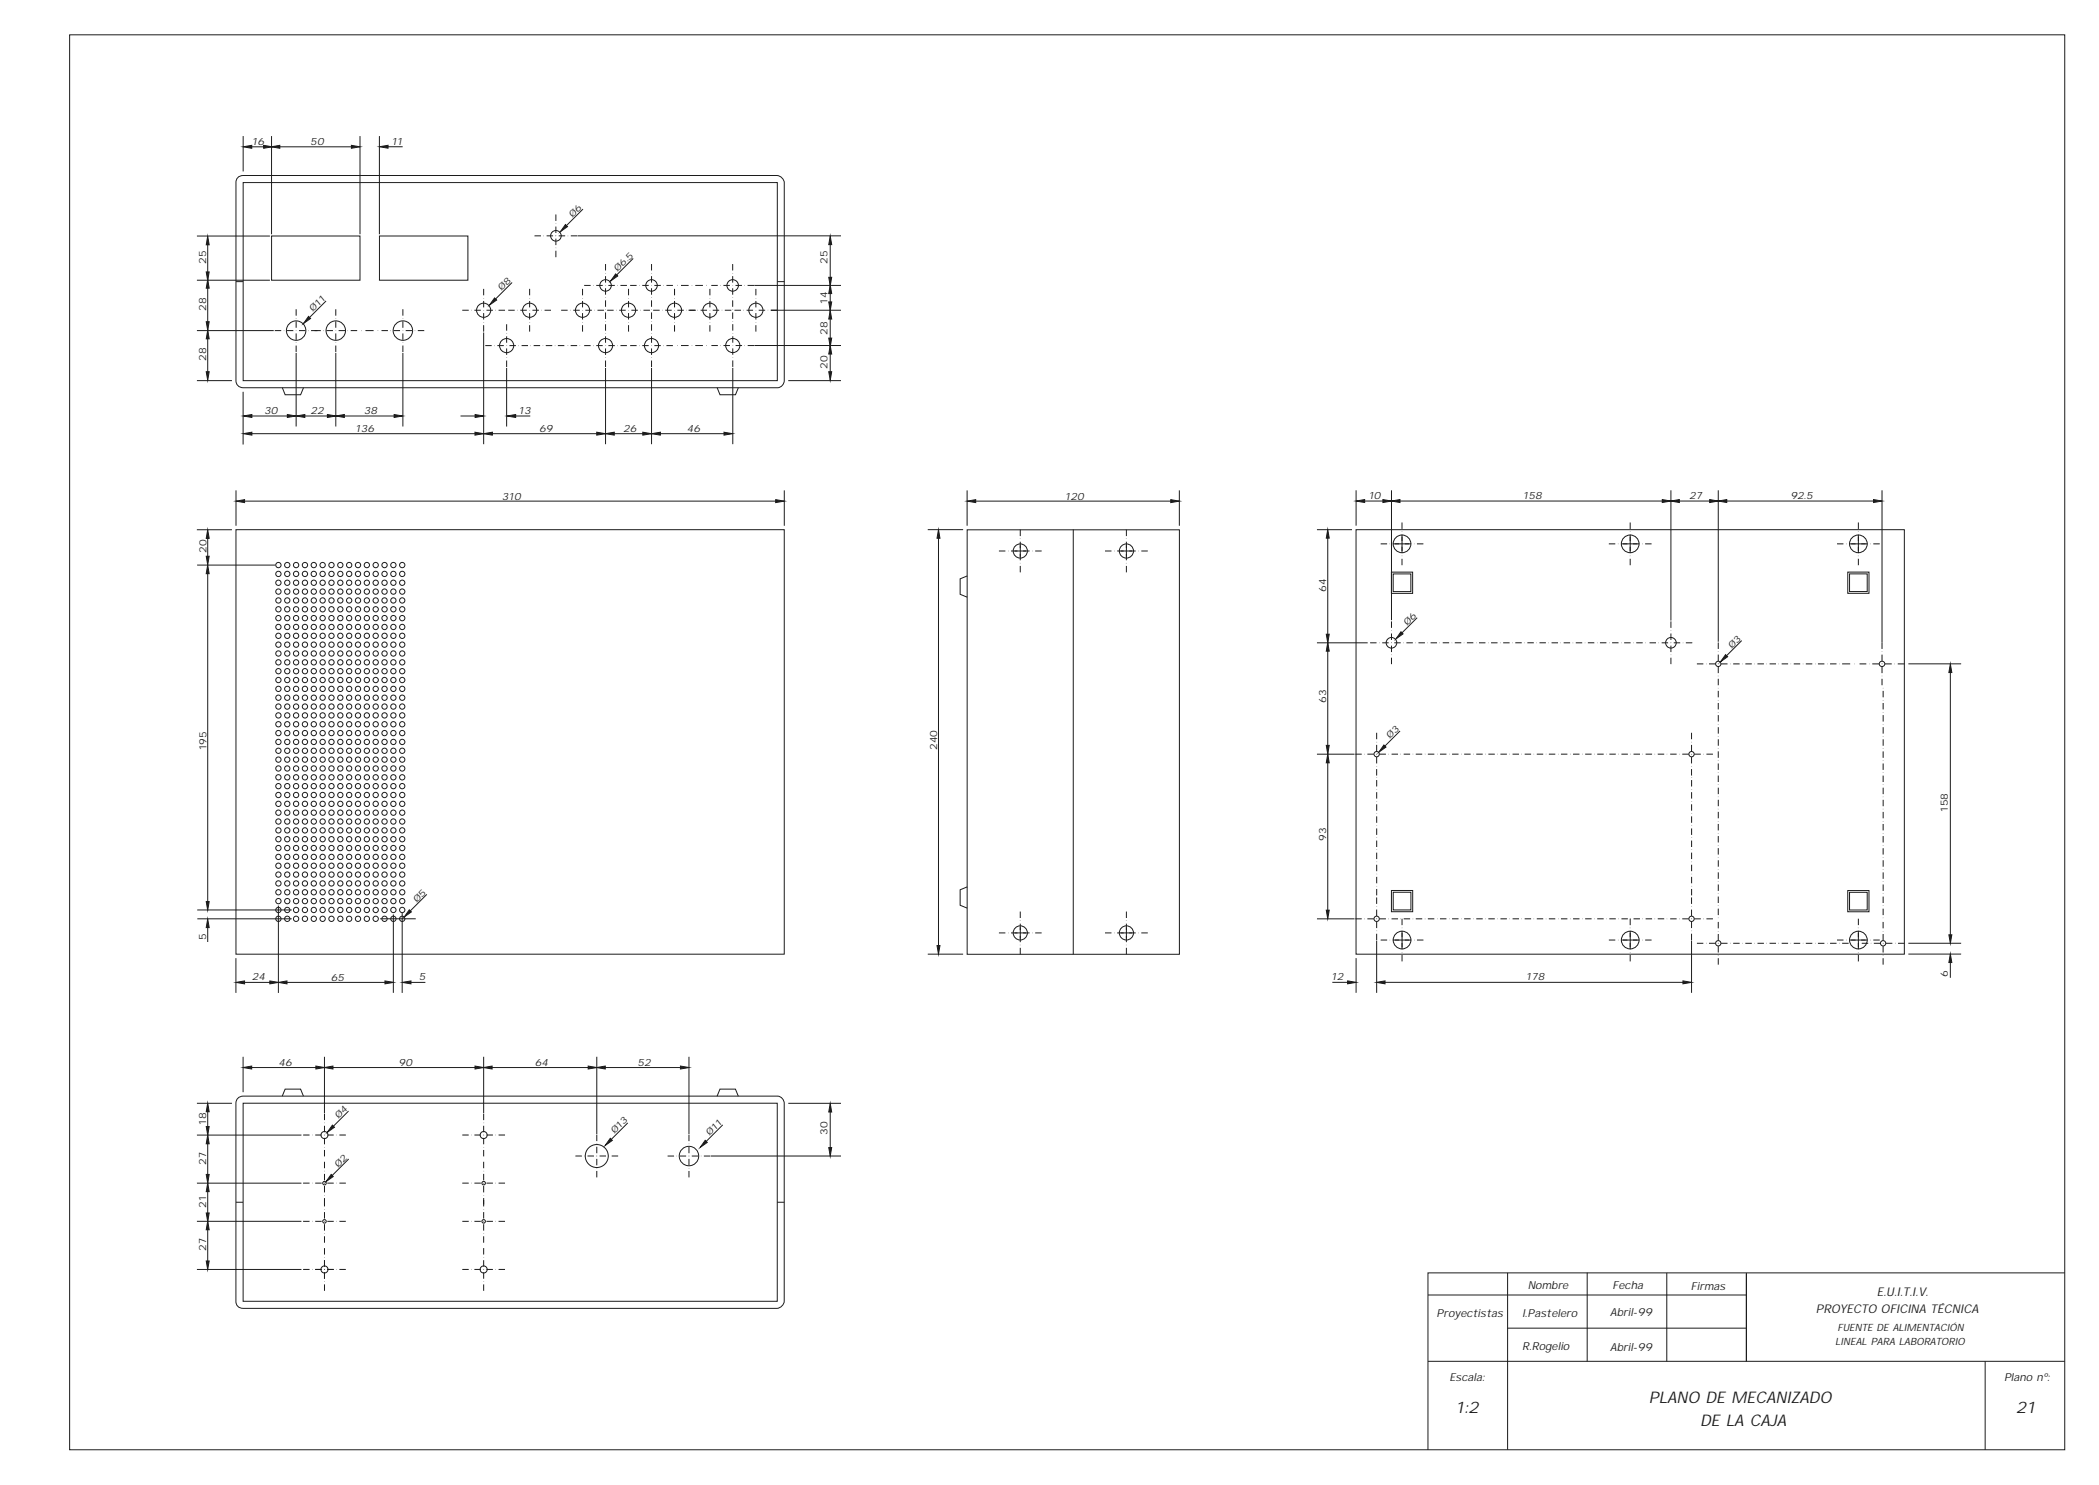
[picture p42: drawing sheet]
<svg xmlns="http://www.w3.org/2000/svg" width="593mm" height="420mm" viewBox="0 0 593 420" stroke-linecap="round" stroke-linejoin="round" font-family="sans-serif">
<defs><g id="words">
<g font-size="4.5" fill="#1f1a17">
<text x="411.4" y="399.5">1:2</text>
<text x="466.1" y="396.7">PLANO DE MECANIZADO</text>
<text x="569.9" y="399.6">21</text>
<text x="480.6" y="403.1">DE LA CAJA</text>
</g>
<g font-size="3.4" fill="#1f1a17">
<text x="513.4" y="371.3">PROYECTO OFICINA TÉCNICA</text>
<text x="530.6" y="366.5">E.U.I.T.I.V.</text>
</g>
<g font-size="3.1" fill="#1f1a17">
<text x="431.9" y="364.4">Nombre</text>
<text x="455.9" y="364.5">Fecha</text>
<text x="478" y="364.6">Firmas</text>
<text x="406.1" y="372.2">Proyectistas</text>
<text x="430.3" y="372.2">I.Pastelero</text>
<text x="455.2" y="372.1">Abril-99</text>
<text x="430.3" y="381.7">R.Rogelio</text>
<text x="455.2" y="381.9">Abril-99</text>
<text x="409.8" y="390.4">Escala:</text>
<text x="566.5" y="390.4">Plano nº:</text>
</g>
<g font-size="2.8" fill="#1f1a17">
<text x="71.2" y="40.9">16</text>
<text x="87.7" y="40.9">50</text>
<text x="110.6" y="40.9">11</text>
<text x="161.8" y="61.6" transform="rotate(-45 161.8 61.6)">Ø6</text>
<text x="58.3" y="74.5" transform="rotate(-90 58.3 74.5)">25</text>
<text x="174.6" y="76.9" transform="rotate(-45 174.6 76.9)">Ø6.5</text>
<text x="234" y="74.5" transform="rotate(-90 234 74.5)">25</text>
<text x="141.8" y="82.3" transform="rotate(-45 141.8 82.3)">Ø8</text>
<text x="58.3" y="87.9" transform="rotate(-90 58.3 87.9)">28</text>
<text x="88.5" y="88.3" transform="rotate(-45 88.5 88.3)">Ø11</text>
<text x="234" y="86" transform="rotate(-90 234 86)">14</text>
<text x="234" y="94.6" transform="rotate(-90 234 94.6)">28</text>
<text x="58.3" y="102.1" transform="rotate(-90 58.3 102.1)">28</text>
<text x="234" y="104.2" transform="rotate(-90 234 104.2)">20</text>
<text x="74.7" y="116.9">30</text>
<text x="87.8" y="117.1">22</text>
<text x="102.9" y="117.1">38</text>
<text x="146.6" y="117">13</text>
<text x="100.4" y="122.1">136</text>
<text x="152.4" y="122.1">69</text>
<text x="176.1" y="122.1">26</text>
<text x="194.1" y="122.1">46</text>
<text x="141.9" y="141.2">310</text>
<text x="301.1" y="141.2">120</text>
<text x="386.8" y="141.2">10</text>
<text x="430.5" y="141.2">158</text>
<text x="477.5" y="141.2">27</text>
<text x="506.1" y="141.2">92.5</text>
<text x="58.4" y="156.3" transform="rotate(-90 58.4 156.3)">20</text>
<text x="374.9" y="167.3" transform="rotate(-90 374.9 167.3)">64</text>
<text x="397.8" y="176.9" transform="rotate(-45 397.8 176.9)">Ø6</text>
<text x="489.5" y="183.4" transform="rotate(-45 489.5 183.4)">Ø3</text>
<text x="374.9" y="198.7" transform="rotate(-90 374.9 198.7)">63</text>
<text x="392.9" y="208.9" transform="rotate(-45 392.9 208.9)">Ø3</text>
<text x="58.3" y="212.1" transform="rotate(-90 58.3 212.1)">195</text>
<text x="265" y="212.1" transform="rotate(-90 265 212.1)">240</text>
<text x="550.6" y="229.5" transform="rotate(-90 550.6 229.5)">158</text>
<text x="374.9" y="237.7" transform="rotate(-90 374.9 237.7)">93</text>
<text x="117.8" y="255.2" transform="rotate(-45 117.8 255.2)">Ø5</text>
<text x="58.3" y="265.7" transform="rotate(-90 58.3 265.7)">5</text>
<text x="71.2" y="277.1">24</text>
<text x="93.5" y="277.2">65</text>
<text x="118.4" y="277.1">5</text>
<text x="376.3" y="277.1">12</text>
<text x="431.3" y="277.2">178</text>
<text x="550.6" y="276.2" transform="rotate(-90 550.6 276.2)">6</text>
<text x="78.7" y="301.3">46</text>
<text x="112.7" y="301.3">90</text>
<text x="151.2" y="301.3">64</text>
<text x="180.2" y="301.3">52</text>
<text x="58.3" y="317.9" transform="rotate(-90 58.3 317.9)">18</text>
<text x="95.7" y="316.4" transform="rotate(-45 95.7 316.4)">Ø4</text>
<text x="173.7" y="320.7" transform="rotate(-45 173.7 320.7)">Ø13</text>
<text x="200.6" y="321.2" transform="rotate(-45 200.6 321.2)">Ø11</text>
<text x="234" y="320.9" transform="rotate(-90 234 320.9)">30</text>
<text x="58.3" y="329.2" transform="rotate(-90 58.3 329.2)">27</text>
<text x="95.6" y="330.1" transform="rotate(-45 95.6 330.1)">Ø2</text>
<text x="58.3" y="341.4" transform="rotate(-90 58.3 341.4)">21</text>
<text x="58.3" y="353.6" transform="rotate(-90 58.3 353.6)">27</text>
<text x="519.4" y="376.2">FUENTE DE ALIMENTACIÓN</text>
<text x="518.8" y="380.2">LINEAL PARA LABORATORIO</text>
</g>
</g></defs>
<g fill="none" stroke="#1f1a17" stroke-width=".28">
<path d="M19.7 9.8h564v400h-564zM68.7 38.5v10M76.8 38.5v27.7M101.8 38.5v27.7M107.3 38.5v27.7M67.2 50.2l.9-.5 .7-.1h150.8a2.3 2.3 0 0 1 2.1 2v56a2.07 2.07 0 0 1-1.9 2h-151a1.95 1.95 0 0 1-2.1-1.9v-56.2zM68.7 51.6h151v56h-151zM70.4 41.5h29.4M108.3 41.5h5.5M164.8 59.1l-5.3 5.3M55.7 66.7h20.6M55.7 79.2h20.6"/>
<path d="M58.7 67.8v38.7M66.7 79.6h2M76.8 66.7h25v12.5h-25zM107.3 66.7h25v12.5h-25zM144.8 79.9l-5.3 5.2M151.1 66.7h1.8M153.7 66.7h.1M154.5 66.7h1.8M157.1 60.6v1.9M157.1 63.2v.1M157.1 64v1.9M157.1 67.5v1.8"/>
<path d="M157.1 70.1h.1M157.1 70.9v1.8M157.2 66.7h-.1M157.9 66.7h1.9M160.5 66.7h.1M161.4 66.7h1.8M163.3 66.7h74.4M171.2 74.6v1.9M171.2 77.2v.1M171.2 78.1v1.8M179 73.1l-5.3 5.2M184.2 74.6v1.9"/>
<path d="M184.2 77.2v.1M184.2 78.1v1.8M207.1 74.6v1.9M207.1 77.2v.1M207.1 78.1v1.8M219.7 79.6h2M234.7 67.8v38.7M55.7 93.5h21.7M77.7 93.5h1.8M80.3 93.5h.1M81.1 93.5h1.8M83.7 99.8v20.8"/>
<path d="M83.7 87.4v1.8M83.7 90v.1M83.7 90.8v1.9M83.7 93.4v.1M83.7 94.3v1.8M83.7 96.8v.1M83.7 97.7v1.8M84.5 93.5h1.8M87.1 93.5h.1M87.9 93.5h2.8M91.5 93.5h.1M92.2 85.1l-5.3 5.2"/>
<path d="M92.3 93.5h1.8M94.9 87.4v1.8M94.9 90v.1M94.9 90.8v1.9M94.9 93.4v.1M94.9 94.3v1.8M94.9 96.8v.1M94.9 97.7v1.8M94.9 99.8v20.8M95.7 93.5h1.9M98.3 93.5h.1M99.1 93.5h1.9"/>
<path d="M102.1 93.5h.1M103.3 93.5h2.3M106.8 93.4v.1M107.8 93.5h1.9M110.4 93.5h.1M111.3 93.5h1.8M113.9 87.4v1.8M113.9 90v.1M113.9 90.8v1.9M113.9 93.4v.1M113.9 94.3v1.8M113.9 96.8v.1"/>
<path d="M113.9 97.7v1.8M113.9 99.8v20.8M114.7 93.5h1.8M117.3 93.5h.1M118.1 93.5h1.8M130.7 87.7h1.8M133.3 87.7h.1M134.1 87.7h1.8M136.7 81.7v1.8M136.7 84.2v.1M136.7 85.1v1.8M136.7 87.7h.1"/>
<path d="M136.7 88.5v1.8M136.7 91.1v.1M136.7 91.9v1.8M136.7 94v31.6M137.2 97.7h1.8M137.5 87.7h1.8M139.8 97.7h.1M140.1 87.7h.1M140.6 97.7h1.8M140.9 87.7h1.9M143.2 91.7v1.8M143.2 94.2v.1"/>
<path d="M143.2 95.1v1.8M143.2 97.7h.1M143.2 98.5v1.8M143.7 87.7h1.8M144 97.7h1.8M146.3 87.7h.1M146.6 97.7h.1M147.1 87.7h1.8M147.4 97.7h1.9M149.7 81.7v1.8M149.7 84.2v.1M149.7 85.1v1.8"/>
<path d="M149.7 87.7h.1M149.7 88.5v1.8M149.7 91.1v.1M149.7 91.9v1.8M150 97.7h.1M150.5 87.7h1.8M150.9 97.7h1.8M153.1 87.7h.1M153.5 97.7h.1M153.9 87.7h1.9M154.3 97.7h1.8M156.9 97.7h.1"/>
<path d="M157.7 97.7h1.8M158.6 87.7h1.9M160.5 97.7h.1M161.2 87.7h.1M161.3 97.7h1.8M162.1 87.7h1.8M163.9 97.7h.1M164.7 81.7v1.8M164.7 84.2v.1M164.7 85.1v1.8M164.7 87.7h.1M164.7 88.5v1.8"/>
<path d="M164.7 91.1v.1M164.7 91.9v1.8M165.1 97.7h1.9M165.1 80.7h1.9M165.5 87.7h1.8M167.7 97.7h.1M167.7 80.7h.1M168.1 87.7h.1M168.6 97.7h1.8M168.6 80.7h1.8M168.9 87.7h1.8M171.2 87.5v.1"/>
<path d="M171.2 88.3v1.9M171.2 90.9h.1M171.2 91.7v1.8M171.2 94.2v.1M171.2 95.1v1.8M171.2 97.7h.1M171.2 98.5v1.8M171.2 80.7h.1M171.2 81.5v1.8M171.2 84.1v.1M171.2 84.9v1.8M171.6 87.7h1.9"/>
<path d="M172 97.7h1.8M172 80.7h1.8M174.2 87.7h.1M174.6 97.7h.1M174.6 80.7h.1M175.1 87.7h1.8M175.4 97.7h1.8M175.4 80.7h1.8M177.7 81.7v1.8M177.7 84.2v.1M177.7 85.1v1.8M177.7 87.7h.1"/>
<path d="M177.7 88.5v1.8M177.7 91.1v.1M177.7 91.9v1.8M178.1 97.7h1.9M178.1 80.7h1.9M178.5 87.7h1.8M180.7 97.7h.1M180.7 80.7h.1M181.1 87.7h.1M181.6 97.7h1.8M181.6 80.7h1.8M181.9 87.7h1.8"/>
<path d="M184.2 91.7v1.8M184.2 94.2v.1M184.2 95.1v1.8M184.2 97.7h.1M184.2 98.5v1.8M184.2 80.7h.1M184.2 81.5v1.8M184.2 84.1v.1M184.2 84.9v1.8M184.2 87.5v.1M184.2 88.3v1.9M184.2 90.9h.1"/>
<path d="M184.6 87.7h1.9M185 97.7h1.8M185 80.7h1.8M187.2 87.7h.1M187.6 97.7h.1M187.6 80.7h.1M188.1 87.7h1.8M188.4 97.7h1.8M188.4 80.7h1.8M190.7 81.7v1.8M190.7 84.2v.1M190.7 85.1v1.8"/>
<path d="M190.7 87.7h.1M190.7 88.5v1.8M190.7 91.1v.1M190.7 91.9v1.8M191.5 87.7h1.8M191.5 97.7h.1M191.5 80.7h.1M192.5 97.7h2.2M192.5 80.7h2.2M194.1 87.7h.1M194.6 87.7h2.1M195.6 80.7h.1"/>
<path d="M195.6 97.6v.1M196.6 97.7h2.1M196.6 80.7h2.1M197.2 87.7h.1M198.1 87.7h1.8M199.6 97.7h.1M199.6 80.7h.1M200.7 81.7v1.8M200.7 84.2v.1M200.7 85.1v1.8M200.7 87.7h.1M200.7 88.5v1.8"/>
<path d="M200.7 91.1v.1M200.7 91.9v1.8M201.1 80.7h1.8M201.1 97.7h1.8M201.5 87.7h1.8M203.7 80.7h.1M203.7 97.7h.1M204.1 87.7h.1M204.5 80.7h1.8M204.5 97.7h1.8M204.9 87.7h1.8M207.1 80.7h.1"/>
<path d="M207.1 81.5v1.8M207.1 84.1v.1M207.1 84.9v1.8M207.1 87.5v.1M207.1 88.3v1.9M207.1 90.9h.1M207.1 91.6v1.9M207.1 94.2v.1M207.1 95.1v1.8M207.1 97.6v.1M207.1 98.5v1.8M207.6 87.7h1.9"/>
<path d="M207.9 80.7h1.8M208 97.7h1.8M210.2 87.7h.1M210.5 80.7h.1M210.5 97.7h.1M211.1 87.7h1.8M211.3 80.7h26.4M213.7 81.7v1.8M213.7 84.2v.1M213.7 85.1v1.8M213.7 87.7h.1M213.7 88.5v1.8"/>
<path d="M213.7 91.1v.1M213.7 91.9v1.8M214.5 87.7h1.8M217.1 87.7h.1M217.9 87.7h19.8M237.7 97.7h-26.3M55.7 107.6h9.9M68.7 110.8v14.9M70.1 117.6h11.9M79.8 109.6l.8 2h4.4l.8-2M85.3 117.6h28.1M130.2 117.6h5.5"/>
<path d="M143.2 104v16.6M143.2 101.1v.1M143.2 101.9v1.8M144.4 117.6h5.5M171.2 101.1v.1M171.2 101.9v1.8M171.2 104v21.6M184.2 101.1v.1M184.2 101.9v1.8M184.2 104v21.6M202.7 109.6l.8 2h4.4l.8-2M207.1 101.1h.1"/>
<path d="M207.1 101.9v1.8M207.2 104v21.6M222.8 107.6h14.9M66.7 138.6v10M70.1 122.6h136.4M221.7 138.6v10M273.4 138.6v10M333.4 138.6v10M383.4 138.6v10M393.4 138.6v36.7M472.4 138.6v36.8M485.7 138.6v42.8"/>
<path d="M532 138.6v44.9M55.7 149.8h9.9M55.7 159.7h22.1M58.7 151.3v7M66.7 149.7h155v120h-155zM68.5 141.7h151.3M262.3 149.7h10M265.3 151.2v117.1M273.4 149.8h60v120h-60zM275.1 141.7h56.6M282.4 155.8h1.8M285 155.8h.1"/>
<path d="M285.8 155.8h5.2M288.4 149.7v1.8M288.4 152.3v.1M288.4 153.1v5.3M288.4 159.1v.1M288.4 160v1.8M291.8 155.8h.1M292.6 155.8h1.9M303.4 149.7v120.1M312.4 155.8h1.8M315 155.8h.1M315.8 155.8h5.2"/>
<path d="M318.4 149.7v1.8M318.4 152.3v.1M318.4 153.1v5.3M318.4 159.1v.1M318.4 160v1.8M321.8 155.8h.1M322.6 155.8h1.9M372.3 149.7h9.9M375.3 150.5v107.2M383.3 149.7h155v120h-155zM385 141.6h144.9M390.3 153.7h1.8"/>
<path d="M392.9 153.7h.1M393.7 153.7h5.3M396.3 147.7v1.8M396.3 150.3v.1M396.3 151.1v5.3M396.3 157.1v.1M396.3 158v1.8M399.7 153.7h.1M400.6 153.7h1.8M454.8 153.7h1.8M457.4 153.7h.1M458.2 153.7h5.3"/>
<path d="M460.8 147.7v1.8M460.8 150.3v.1M460.8 151.1v5.3M460.8 157.1v.1M460.8 158v1.8M464.2 153.7h.1M465.1 153.7h1.8M519.3 153.7h1.8M521.9 153.7h.1M522.7 153.7h5.3M525.3 147.7v1.8M525.3 150.3v.1"/>
<path d="M525.3 151.1v1.9M525.3 153.7v.1M525.3 154.5v1.9M525.3 157.1v.1M525.3 158v1.8M525.4 151.7v4.1M528.7 153.7h.1M529.6 153.7h1.8M58.7 161v95.1M273.4 162.8l-2 .8v4.4l2 .8M393.3 161.7h6v6h-6zM393.4 175.7v1.8"/>
<path d="M393.4 178.3h.1M393.4 179.1v1.8M393.8 162.2h5v5h-5zM400.6 174.6l-4.8 4.9M472.4 175.7v1.8M472.4 178.3h.1M472.4 179.1v1.8M522.4 161.7h6v6h-6zM522.9 162.2h5v5h-5zM372.3 181.7h14.3M387.3 181.7h1.8M389.9 181.7h.1"/>
<path d="M390.7 181.7h1.9M393.3 181.7h.1M393.4 181.7v.1M393.4 182.5v1.8M393.4 185.1v.1M393.4 185.9v1.9M394.2 181.7h1.8M396.7 181.7h.1M397.6 181.7h1.8M400.2 181.7h.1M401 181.7h1.8M403.6 181.7h.1"/>
<path d="M404.4 181.7h1.8M407 181.7h.1M407.8 181.7h1.9M410.4 181.7h.1M411.3 181.7h1.8M413.8 181.7h.1M414.7 181.7h1.8M417.3 181.7h.1M418.1 181.7h1.8M420.7 181.7h.1M421.5 181.7h1.8M424.1 181.7h.1"/>
<path d="M424.9 181.7h1.9M427.5 181.7h.1M428.4 181.7h1.8M430.9 181.7h.1M431.8 181.7h1.8M434.4 181.7h.1M435.2 181.7h1.8M437.8 181.7h.1M438.6 181.7h1.8M441.2 181.7h.1M442 181.7h1.9M444.6 181.7h.1"/>
<path d="M445.5 181.7h1.8M448 181.7h.1M448.9 181.7h1.8M451.5 181.7h.1M452.3 181.7h1.8M454.9 181.7h.1M455.7 181.7h1.8M458.3 181.7h.1M459.1 181.7h1.9M461.7 181.7h.1M462.6 181.7h1.8M465.1 181.7h.1"/>
<path d="M466.3 181.7h1.8M468.9 181.7h.1M469.7 181.7h1.9M472.3 181.7l.1 .1M472.4 182.5v1.8M472.4 185.1v.1M472.4 185.9v1.9M473.2 181.7h1.8M475.7 181.7h.1M476.6 181.7h1.8M479.7 187.7h1.8M482.3 187.7h.1"/>
<path d="M483.1 187.7h1.8M485.7 194.5v.1M485.7 195.3v1.8M485.7 197.9v.1M485.7 198.7v1.9M485.7 187.6l.1 .1M485.7 181.6v1.9M485.7 184.2v.1M485.7 185.1v1.8M485.7 188.5v1.8M485.7 191.1h.1M485.7 191.9v1.8"/>
<path d="M486.5 187.7h1.9M489.1 187.7h.1M490 187.7h1.8M492.4 181.1l-4.9 4.8M492.6 187.7h.1M493.4 187.7h1.8M496 187.7h.1M496.8 187.7h1.8M499.4 187.7h.1M500.2 187.7h1.9M502.8 187.7h.1M503.7 187.7h1.8"/>
<path d="M506.2 187.7h.1M507.1 187.7h1.8M509.7 187.7h.1M510.5 187.7h1.8M513.1 187.7h.1M513.9 187.7h1.8M516.5 187.7h.1M517.3 187.7h1.9M519.9 187.7h.1M520.8 187.7h2.2M524.3 187.7h.1M525.7 187.7h1.9"/>
<path d="M528.4 187.7h.1M529.3 187.7h1.9M532 187.6l.1 .1M532 184.2v.1M532 185.1v1.8M532 188.5v1.8M532 191.1h.1M532 191.9v1.8M532.4 194.5v.1M532.4 195.3v1.8M532.4 197.9v.1M532.4 198.7v1.9"/>
<path d="M532.9 187.7h1.9M535.6 187.7h.1M536.5 187.7h1.9M539.5 187.7h14.9M551.4 188.6v76.2M372.3 213.2h10.6M383.1 213.2h1.9M385.7 213.2h.1M386.5 213.2h1.9M389.2 213.2h-.1M389.2 207.2v1.8M389.2 209.7v.1"/>
<path d="M389.2 210.6v1.8M389.2 214v1.8M389.2 216.6v.1M389.2 217.4v1.8M389.2 219.7v.1M390 213.2h1.8M392.6 213.2h.1M393.4 213.2h1.8M395.8 206.6l-4.9 4.9M396 213.2h.1M396.8 213.2h1.8M399.4 213.2h.1"/>
<path d="M400.2 213.2h1.9M402.8 213.2h.1M403.6 213.2h1.9M406.2 213.2h.1M407.1 213.2h1.8M409.7 213.2h.1M410.5 213.2h1.8M413.1 213.2h.1M413.9 213.2h1.8M416.5 213.2h.1M417.3 213.2h1.9M419.9 213.2h.1"/>
<path d="M420.7 213.2h1.9M423.3 213.2h.1M424.2 213.2h1.8M426.8 213.2h.1M427.6 213.2h1.8M430.2 213.2h.1M431 213.2h1.8M433.6 213.2h.1M434.4 213.2h1.9M437 213.2h.1M437.8 213.2h1.9M440.4 213.2h.1"/>
<path d="M441.3 213.2h1.8M443.9 213.2h.1M444.7 213.2h1.8M447.3 213.2h.1M448.1 213.2h1.8M450.7 213.2h.1M451.5 213.2h1.9M454.1 213.2h.1M454.9 213.2h1.9M457.5 213.2h.1M458.4 213.2h1.8M461 213.2h.1"/>
<path d="M461.8 213.2h1.8M464.4 213.2h.1M465.2 213.2h1.8M467.8 213.2h.1M468.6 213.2h1.9M471.2 213.2h.1M472.1 213.2h1.9M474.7 213.2h.1M475.6 213.2h1.8M478.2 213.2h.1M478.2 207.2v1.8M478.2 209.7v.1"/>
<path d="M478.2 210.6v1.8M478.2 214v1.8M478.2 216.6v.1M478.2 217.4v1.8M478.2 219.7v.1M479 213.2h1.8M481.6 213.2h.1M482.4 213.2h1.8M485.7 211.6v.1M485.7 212.4v1.8M485.7 215v.1M485.7 215.8v1.9"/>
<path d="M485.7 218.4v.1M485.7 219.2v1.9M485.7 201.3v.1M485.7 202.2v1.8M485.7 204.7v.1M485.7 205.6v1.8M485.7 208.2h.1M485.7 209v1.8M532.4 211.6v.1M532.4 212.4v1.8M532.4 215v.1M532.4 215.8v1.9"/>
<path d="M532.4 218.4v.1M532.4 219.3v1.8M532.4 201.3v.1M532.4 202.2v1.8M532.4 204.7v.1M532.4 205.6v1.8M532.4 208.2h.1M532.4 209v1.8M389.2 220.5v1.8M389.2 223.1v.1M389.2 223.9v1.9M389.2 236.8v.1"/>
<path d="M389.2 237.6v1.8M389.2 226.5v.1M389.2 227.4v1.8M389.2 229.9v.1M389.2 230.8v1.8M389.2 233.4h.1M389.2 234.2v1.8M478.2 220.5v1.8M478.2 223.1v.1M478.2 223.9v1.9M478.2 236.8v.1M478.2 237.6v1.8"/>
<path d="M478.2 226.5v.1M478.2 227.4v1.8M478.2 229.9v.1M478.2 230.8v1.8M478.2 233.4h.1M478.2 234.2v1.8M485.7 232.1v.1M485.7 232.9v1.9M485.7 235.5v.1M485.7 236.3v1.9M485.7 238.9v.1M485.7 239.8v1.8"/>
<path d="M485.7 221.8v.1M485.7 222.7v1.8M485.7 225.3h.1M485.7 226.1v1.8M485.7 228.7h.1M485.7 229.5v1.8M532.4 232.1v.1M532.4 232.9v1.9M532.4 235.5v.1M532.4 236.4v1.8M532.4 238.9v.1M532.4 239.8v1.8"/>
<path d="M532.4 221.8v.1M532.4 222.7v1.8M532.4 225.3h.1M532.4 226.1v1.8M532.4 228.7v.1M532.4 229.5v1.8M55.8 257.2h26.7M55.8 259.7h26.7M78.7 256v24.7M107.5 259.7h10M111.2 258.5v22.2M113.7 258.1v22.6"/>
<path d="M120.7 252.8l-5.3 5.3M273.4 250.7l-2 .8v4.4l2 .8M288.4 257.7v1.8M318.4 257.7v1.8M372.3 259.8h10.6M383.1 259.8h1.9M385.7 259.8h.1M386.5 259.8h1.9M389.1 259.8h.1M389.2 253.7v1.8M389.2 256.3v.1M389.2 257.1v1.9"/>
<path d="M389.2 240.2v.1M389.2 241v1.9M389.2 243.6v.1M389.2 244.5v1.8M389.2 247v.1M389.2 247.9v1.8M389.2 250.5h.1M389.2 251.3v1.8M390 259.8h1.8M392.6 259.8h.1M393.4 251.7h6v6h-6zM393.4 259.8h1.8"/>
<path d="M393.9 252.2h5v5h-5zM396 259.7h.1M396.3 259.7v1.8M396.8 259.7h1.8M399.4 259.7h.1M400.2 259.7h1.9M402.8 259.7h.1M403.6 259.7h1.9M406.2 259.7h.1M407.1 259.7h1.8M409.7 259.7h.1M410.5 259.7h1.8"/>
<path d="M413.1 259.7h.1M413.9 259.7h1.8M416.5 259.7h.1M417.3 259.7h1.9M419.9 259.7h.1M420.7 259.7h1.9M423.3 259.7h.1M424.2 259.7h1.8M426.8 259.7h.1M427.6 259.7h1.8M430.2 259.7h.1M431 259.7h1.8"/>
<path d="M433.6 259.7h.1M434.4 259.7h1.9M437 259.7h.1M437.8 259.7h1.9M440.4 259.7h.1M441.3 259.7h1.8M443.9 259.7h.1M444.7 259.7h1.8M447.3 259.7h.1M448.1 259.7h1.8M450.7 259.7h.1M451.5 259.7h1.9"/>
<path d="M454.1 259.7h.1M454.9 259.7h1.9M457.5 259.7h.1M458.4 259.7h1.8M460.8 259.7v1.8M461 259.7h.1M461.8 259.7h1.8M464.4 259.7h.1M465.2 259.7h1.8M467.8 259.7h.1M468.6 259.7h1.9M471.2 259.7h.1"/>
<path d="M472.1 259.8h1.9M474.7 259.8h.1M475.6 259.8h1.8M478.2 253.7v1.8M478.2 256.3v.1M478.2 257.1v1.9M478.2 240.2v.1M478.2 241v1.9M478.2 243.6v.1M478.2 244.5v1.8M478.2 247v.1M478.2 247.9v1.8"/>
<path d="M478.2 250.5h.1M478.2 251.3v1.8M478.2 259.8h.1M479 259.8h1.8M481.6 259.8h.1M482.4 259.8h1.8M485.7 252.6v.1M485.7 253.5v1.8M485.7 256v.1M485.7 256.9v1.8M485.7 259.5h.1M485.7 242.4h.1"/>
<path d="M485.7 243.2v1.8M485.7 245.8h.1M485.7 246.6v1.8M485.7 249.2v.1M485.7 250v1.9M522.3 251.8h6v6h-6zM522.8 252.3h5v5h-5zM525.3 259.7v1.8M532.4 252.6v.1M532.4 253.5v1.8M532.4 256v.1M532.4 256.9v1.8"/>
<path d="M532.4 259.5h.1M532.4 242.4h.1M532.4 243.2v1.8M532.4 245.8v.1M532.4 246.6v1.8M532.4 249.2v.1M532.4 250v1.9M58.7 261.6v4.7M66.7 270.9v9.8M68 277.7h9.2M81.1 277.7h30.2M114.3 277.7h6"/>
<path d="M262.3 269.7h10M282.4 263.7h1.8M285 263.7h.1M285.8 263.7h5.2M288.4 260.3h.1M288.4 261.1v5.3M288.4 267.1v.1M288.4 268v1.8M291.8 263.7h.1M292.6 263.7h1.9M312.4 263.7h1.8M315 263.7h.1"/>
<path d="M315.8 263.7h5.2M318.4 260.3h.1M318.4 261.1v5.3M318.4 267.1v.1M318.4 268v1.8M321.8 263.7h.1M322.6 263.7h1.9M376.6 277.7h4.7M383.4 270.9v9.8M389.2 265.9v14.8M389.2 260.5v1.9M389.2 263.1v.1"/>
<path d="M389.2 264v1.8M390.3 265.7h1.8M391 277.7h84.9M392.9 265.7h.1M393.7 265.7h5.3M396.3 262.3v.1M396.3 263.1v5.3M396.3 269.1v.1M396.3 270v1.8M399.7 265.7h.1M400.6 265.7h1.8M454.8 265.7h1.8"/>
<path d="M457.4 265.7h.1M458.2 265.7h5.3M460.8 262.3v.1M460.8 263.1v5.3M460.8 269.1v.1M460.8 270v1.8M464.2 265.7h.1M465.1 265.7h1.8M478.2 265.9v14.8M478.2 260.5v1.9M478.2 263.1v.1M478.2 264v1.8"/>
<path d="M479.7 266.7h1.8M482.3 266.7h.1M483.1 266.7h1.8M485.7 260.6v1.8M485.7 263.2v.1M485.7 264v1.9M485.7 267.5v1.8M485.7 270v.1M485.7 270.9v1.8M485.8 266.7h-.1M486.5 266.7h1.9M489.1 266.7h.1"/>
<path d="M490 266.7h1.8M492.6 266.7h.1M493.4 266.7h1.8M496 266.7h.1M496.8 266.7h1.8M499.4 266.7h.1M500.2 266.7h1.9M502.8 266.7h.1M503.7 266.7h1.8M506.2 266.7h.1M507.1 266.7h1.8M509.7 266.7h.1"/>
<path d="M510.5 266.7h1.8M513.1 266.7h.1M513.9 266.7h1.8M516.5 266.7h.1M517.3 266.7h1.9M519.3 265.7h1.8M519.9 266.7h.1M520.8 266.7h1.8M521.9 265.7h.1M522.7 265.7h5.3M525.3 262.3v.1M525.3 263.1v1.9"/>
<path d="M525.3 265.7v.1M525.3 266.5v1.9M525.3 269.1v.1M525.3 270v1.8M525.4 263.7v4.1M526.3 266.7h1.8M528.7 265.7h.1M528.9 266.7h.1M529.6 265.7h1.8M529.7 266.7h1.8M532.3 260.6v1.8M532.3 263.2v.1"/>
<path d="M532.3 264v1.9M532.3 267.5v1.8M532.3 270v.1M532.3 270.9v1.8M532.4 266.7h-.1M533.1 266.7h1.9M535.7 266.7h.1M536.6 266.7h1.8M539.5 266.7h14.9M539.5 269.7h14.9M551.3 271.8v4.6M68.7 298.8v10"/>
<path d="M91.7 298.8v15.9M136.7 298.8v15.9M168.7 298.8v21.8M194.8 298.8v21.8M55.7 311.9h9.9M58.7 312.7v45.1M67.2 310.5l1-.6h.6h151a2.07 2.07 0 0 1 1.9 2v56a2.3 2.3 0 0 1-2.1 2h-150.8a1.89 1.89 0 0 1-2.1-2v-56.1zM68.7 311.9h151v56h-151zM70.4 301.8h123.8M79.8 309.9l.8-2h4.4l.8 2M91.7 314.8v1.9M91.7 317.4v.1"/>
<path d="M91.7 318.3v1.8M98.5 314.1l-4.8 4.9M136.7 314.8v1.9M136.7 317.4v.1M136.7 318.3v1.8M177.5 317.4l-5.3 5.3M202.7 309.9l.8-2h4.4l.8 2M204.3 318l-5.2 5.3M222.8 311.9h14.9M234.7 312.8v12.7M55.7 334.5h29.5M55.7 320.9h29.5"/>
<path d="M66.7 339.9h2M85.7 334.5h1.8M85.7 320.9h1.8M88.3 334.5h.1M88.3 320.9h.1M89.1 334.5h1.8M89.1 320.9h1.8M91.7 320.9h.1M91.7 321.7v1.8M91.7 324.3h.1M91.7 325.1v1.8M91.7 328.4v1.9"/>
<path d="M91.7 331v.1M91.7 331.9v1.8M91.7 334.4v.1M91.7 335.3v1.8M91.7 337.9h.1M91.7 338.7v2.4M92.5 334.5h1.8M92.5 320.9h1.8M95.1 334.5h.1M95.1 320.9h.1M95.9 334.5h1.9M95.9 320.9h1.9"/>
<path d="M98.6 327.6l-5.3 5.3M130.7 334.5h1.8M130.7 320.9h1.8M133.3 334.5h.1M133.3 320.9h.1M134.1 334.5h1.8M134.1 320.9h1.8M136.7 320.9h.1M136.7 321.7v1.8M136.7 324.3h.1M136.7 325.1v1.8M136.7 328.4v1.9"/>
<path d="M136.7 331v.1M136.7 331.9v1.8M136.7 334.4v.1M136.7 335.3v1.8M136.7 337.9h.1M136.7 338.7v2.4M137.5 334.5h1.8M137.5 320.9h1.8M140.1 334.5h.1M140.1 320.9h.1M140.9 334.5h1.9M140.9 320.9h1.9"/>
<path d="M162.7 326.8h1.8M165.2 326.8h.1M166.1 326.8h1.8M168.7 320.8v1.8M168.7 323.3v.1M168.7 324.2v1.8M168.7 327.6v1.8M168.7 330.2v.1M168.7 331v1.8M168.7 326.8h.1M169.5 326.8h1.8M172.1 326.8h.1"/>
<path d="M172.9 326.8h1.8M188.7 326.8h1.8M191.3 326.8h.1M192.1 326.8h1.9M194.7 326.8h.1M194.8 320.8v1.8M194.8 323.4h.1M194.8 324.2v1.8M194.8 327.6v1.8M194.8 330.2v.1M194.8 331v1.9M195.6 326.8h1.8"/>
<path d="M198.2 326.8h.1M199 326.8h1.8M201 326.8h36.7M219.7 339.9h2M55.7 358.9h29.5M55.7 345.3h29.5M85.7 358.9h1.8M85.7 345.3h1.8M88.3 358.9h.1M88.3 345.3h.1M89.1 358.9h1.8M89.1 345.3h1.8"/>
<path d="M91.7 345.3h.1M91.7 358.8v.1M91.7 341.8v.1M91.7 342.7v1.8M91.7 346.1v1.8M91.7 348.7h.1M91.7 349.5v1.8M91.7 352.8v1.9M91.7 355.4v.1M91.7 356.3v1.8M91.7 359.7v1.8M92.5 358.9h1.8"/>
<path d="M92.5 345.3h1.8M95.1 358.9h.1M95.1 345.3h.1M95.9 358.9h1.9M95.9 345.3h1.9M130.7 358.9h1.8M130.7 345.3h1.8M133.3 358.9h.1M133.3 345.3h.1M134.1 358.9h1.8M134.1 345.3h1.8M136.7 345.3h.1"/>
<path d="M136.7 341.8v.1M136.7 342.7v1.8M136.7 346.1v1.8M136.7 348.7h.1M136.7 349.5v1.8M136.7 352.8v1.9M136.7 355.4v.1M136.7 356.3v1.8M136.7 358.8v.1M136.7 359.7v1.8M137.5 358.9h1.8M137.5 345.3h1.8"/>
<path d="M140.1 358.9h.1M140.1 345.3h.1M140.9 358.9h1.9M140.9 345.3h1.9M426.2 359.8v50M448.7 359.8v25M471.2 359.8v25M493.7 359.8v25M583.7 359.8h-180v50.1M91.7 362.3h.1M91.7 363.1v1.8M136.7 362.3h.1"/>
<path d="M136.7 363.1v1.8M403.7 366.1h90zM426.2 375.5h67.5zM403.7 384.8h180zM561.2 384.8v25"/>
<circle cx="157.2" cy="66.7" r="1.5"/>
<circle cx="83.7" cy="93.5" r="2.75"/>
<circle cx="94.9" cy="93.5" r="2.75"/>
<circle cx="113.9" cy="93.5" r="2.75"/>
<circle cx="136.7" cy="87.7" r="2"/>
<circle cx="143.2" cy="97.7" r="2"/>
<circle cx="149.7" cy="87.7" r="2"/>
<circle cx="164.7" cy="87.7" r="2"/>
<circle cx="171.2" cy="97.7" r="2"/>
<circle cx="171.2" cy="80.7" r="1.62"/>
<circle cx="177.7" cy="87.7" r="2"/>
<circle cx="184.2" cy="97.7" r="2"/>
<circle cx="184.2" cy="80.7" r="1.62"/>
<circle cx="190.7" cy="87.7" r="2"/>
<circle cx="200.7" cy="87.7" r="2"/>
<circle cx="207.1" cy="80.7" r="1.62"/>
<circle cx="207.1" cy="97.7" r="2"/>
<circle cx="213.7" cy="87.7" r="2"/>
<circle cx="78.7" cy="159.7" r=".75"/>
<circle cx="81.2" cy="159.7" r=".75"/>
<circle cx="83.7" cy="159.7" r=".75"/>
<circle cx="86.2" cy="159.7" r=".75"/>
<circle cx="88.7" cy="159.7" r=".75"/>
<circle cx="91.2" cy="159.7" r=".75"/>
<circle cx="93.7" cy="159.7" r=".75"/>
<circle cx="96.2" cy="159.7" r=".75"/>
<circle cx="98.7" cy="159.7" r=".75"/>
<circle cx="101.2" cy="159.7" r=".75"/>
<circle cx="103.7" cy="159.7" r=".75"/>
<circle cx="106.2" cy="159.7" r=".75"/>
<circle cx="108.7" cy="159.7" r=".75"/>
<circle cx="111.2" cy="159.7" r=".75"/>
<circle cx="113.7" cy="159.7" r=".75"/>
<circle cx="288.4" cy="155.8" r="2"/>
<circle cx="318.4" cy="155.8" r="2"/>
<circle cx="396.3" cy="153.7" r="2.5"/>
<circle cx="460.8" cy="153.7" r="2.5"/>
<circle cx="525.4" cy="153.7" r="2.5"/>
<circle cx="78.7" cy="167.2" r=".75"/>
<circle cx="78.7" cy="177.2" r=".75"/>
<circle cx="78.7" cy="174.7" r=".75"/>
<circle cx="78.7" cy="169.7" r=".75"/>
<circle cx="78.7" cy="172.2" r=".75"/>
<circle cx="78.7" cy="179.7" r=".75"/>
<circle cx="78.7" cy="162.2" r=".75"/>
<circle cx="78.7" cy="164.7" r=".75"/>
<circle cx="81.2" cy="177.2" r=".75"/>
<circle cx="81.2" cy="167.2" r=".75"/>
<circle cx="81.2" cy="174.7" r=".75"/>
<circle cx="81.2" cy="179.7" r=".75"/>
<circle cx="81.2" cy="169.7" r=".75"/>
<circle cx="81.2" cy="172.2" r=".75"/>
<circle cx="81.2" cy="162.2" r=".75"/>
<circle cx="81.2" cy="164.7" r=".75"/>
<circle cx="83.7" cy="167.2" r=".75"/>
<circle cx="83.7" cy="177.2" r=".75"/>
<circle cx="83.7" cy="174.7" r=".75"/>
<circle cx="83.7" cy="169.7" r=".75"/>
<circle cx="83.7" cy="172.2" r=".75"/>
<circle cx="83.7" cy="179.7" r=".75"/>
<circle cx="83.7" cy="162.2" r=".75"/>
<circle cx="83.7" cy="164.7" r=".75"/>
<circle cx="86.2" cy="177.2" r=".75"/>
<circle cx="86.2" cy="167.2" r=".75"/>
<circle cx="86.2" cy="174.7" r=".75"/>
<circle cx="86.2" cy="179.7" r=".75"/>
<circle cx="86.2" cy="172.2" r=".75"/>
<circle cx="86.2" cy="169.7" r=".75"/>
<circle cx="86.2" cy="162.2" r=".75"/>
<circle cx="86.2" cy="164.7" r=".75"/>
<circle cx="88.7" cy="167.2" r=".75"/>
<circle cx="88.7" cy="177.2" r=".75"/>
<circle cx="88.7" cy="174.7" r=".75"/>
<circle cx="88.7" cy="169.7" r=".75"/>
<circle cx="88.7" cy="172.2" r=".75"/>
<circle cx="88.7" cy="179.7" r=".75"/>
<circle cx="88.7" cy="162.2" r=".75"/>
<circle cx="88.7" cy="164.7" r=".75"/>
<circle cx="91.2" cy="167.2" r=".75"/>
<circle cx="91.2" cy="177.2" r=".75"/>
<circle cx="91.2" cy="174.7" r=".75"/>
<circle cx="91.2" cy="169.7" r=".75"/>
<circle cx="91.2" cy="179.7" r=".75"/>
<circle cx="91.2" cy="172.2" r=".75"/>
<circle cx="91.2" cy="162.2" r=".75"/>
<circle cx="91.2" cy="164.7" r=".75"/>
<circle cx="93.7" cy="177.2" r=".75"/>
<circle cx="93.7" cy="167.2" r=".75"/>
<circle cx="93.7" cy="174.7" r=".75"/>
<circle cx="93.7" cy="172.2" r=".75"/>
<circle cx="93.7" cy="179.7" r=".75"/>
<circle cx="93.7" cy="169.7" r=".75"/>
<circle cx="93.7" cy="162.2" r=".75"/>
<circle cx="93.7" cy="164.7" r=".75"/>
<circle cx="96.2" cy="167.2" r=".75"/>
<circle cx="96.2" cy="177.2" r=".75"/>
<circle cx="96.2" cy="174.7" r=".75"/>
<circle cx="96.2" cy="169.7" r=".75"/>
<circle cx="96.2" cy="172.2" r=".75"/>
<circle cx="96.2" cy="179.7" r=".75"/>
<circle cx="96.2" cy="162.2" r=".75"/>
<circle cx="96.2" cy="164.7" r=".75"/>
<circle cx="98.7" cy="167.2" r=".75"/>
<circle cx="98.7" cy="177.2" r=".75"/>
<circle cx="98.7" cy="174.7" r=".75"/>
<circle cx="98.7" cy="169.7" r=".75"/>
<circle cx="98.7" cy="172.2" r=".75"/>
<circle cx="98.7" cy="179.7" r=".75"/>
<circle cx="98.7" cy="162.2" r=".75"/>
<circle cx="98.7" cy="164.7" r=".75"/>
<circle cx="101.2" cy="167.2" r=".75"/>
<circle cx="101.2" cy="177.2" r=".75"/>
<circle cx="101.2" cy="174.7" r=".75"/>
<circle cx="101.2" cy="179.7" r=".75"/>
<circle cx="101.2" cy="172.2" r=".75"/>
<circle cx="101.2" cy="169.7" r=".75"/>
<circle cx="101.2" cy="162.2" r=".75"/>
<circle cx="101.2" cy="164.7" r=".75"/>
<circle cx="103.7" cy="167.2" r=".75"/>
<circle cx="103.7" cy="177.2" r=".75"/>
<circle cx="103.7" cy="174.7" r=".75"/>
<circle cx="103.7" cy="169.7" r=".75"/>
<circle cx="103.7" cy="179.7" r=".75"/>
<circle cx="103.7" cy="172.2" r=".75"/>
<circle cx="103.7" cy="162.2" r=".75"/>
<circle cx="103.7" cy="164.7" r=".75"/>
<circle cx="106.2" cy="177.2" r=".75"/>
<circle cx="106.2" cy="167.2" r=".75"/>
<circle cx="106.2" cy="174.7" r=".75"/>
<circle cx="106.2" cy="179.7" r=".75"/>
<circle cx="106.2" cy="169.7" r=".75"/>
<circle cx="106.2" cy="172.2" r=".75"/>
<circle cx="106.2" cy="162.2" r=".75"/>
<circle cx="106.2" cy="164.7" r=".75"/>
<circle cx="108.7" cy="177.2" r=".75"/>
<circle cx="108.7" cy="167.2" r=".75"/>
<circle cx="108.7" cy="174.7" r=".75"/>
<circle cx="108.7" cy="169.7" r=".75"/>
<circle cx="108.7" cy="179.7" r=".75"/>
<circle cx="108.7" cy="172.2" r=".75"/>
<circle cx="108.7" cy="162.2" r=".75"/>
<circle cx="108.7" cy="164.7" r=".75"/>
<circle cx="111.2" cy="167.2" r=".75"/>
<circle cx="111.2" cy="177.2" r=".75"/>
<circle cx="111.2" cy="174.7" r=".75"/>
<circle cx="111.2" cy="179.7" r=".75"/>
<circle cx="111.2" cy="169.7" r=".75"/>
<circle cx="111.2" cy="172.2" r=".75"/>
<circle cx="111.2" cy="162.2" r=".75"/>
<circle cx="111.2" cy="164.7" r=".75"/>
<circle cx="113.7" cy="177.2" r=".75"/>
<circle cx="113.7" cy="167.2" r=".75"/>
<circle cx="113.7" cy="174.7" r=".75"/>
<circle cx="113.7" cy="169.7" r=".75"/>
<circle cx="113.7" cy="172.2" r=".75"/>
<circle cx="113.7" cy="179.7" r=".75"/>
<circle cx="113.7" cy="162.2" r=".75"/>
<circle cx="113.7" cy="164.7" r=".75"/>
<circle cx="78.7" cy="187.2" r=".75"/>
<circle cx="78.7" cy="189.7" r=".75"/>
<circle cx="78.7" cy="199.7" r=".75"/>
<circle cx="78.7" cy="184.7" r=".75"/>
<circle cx="78.7" cy="192.2" r=".75"/>
<circle cx="78.7" cy="194.7" r=".75"/>
<circle cx="78.7" cy="197.2" r=".75"/>
<circle cx="78.7" cy="182.2" r=".75"/>
<circle cx="81.2" cy="187.2" r=".75"/>
<circle cx="81.2" cy="189.7" r=".75"/>
<circle cx="81.2" cy="199.7" r=".75"/>
<circle cx="81.2" cy="184.7" r=".75"/>
<circle cx="81.2" cy="194.7" r=".75"/>
<circle cx="81.2" cy="192.2" r=".75"/>
<circle cx="81.2" cy="197.2" r=".75"/>
<circle cx="81.2" cy="182.2" r=".75"/>
<circle cx="83.7" cy="187.2" r=".75"/>
<circle cx="83.7" cy="189.7" r=".75"/>
<circle cx="83.7" cy="199.7" r=".75"/>
<circle cx="83.7" cy="184.7" r=".75"/>
<circle cx="83.7" cy="192.2" r=".75"/>
<circle cx="83.7" cy="194.7" r=".75"/>
<circle cx="83.7" cy="182.2" r=".75"/>
<circle cx="83.7" cy="197.2" r=".75"/>
<circle cx="86.2" cy="187.2" r=".75"/>
<circle cx="86.2" cy="189.7" r=".75"/>
<circle cx="86.2" cy="199.7" r=".75"/>
<circle cx="86.2" cy="184.7" r=".75"/>
<circle cx="86.2" cy="192.2" r=".75"/>
<circle cx="86.2" cy="194.7" r=".75"/>
<circle cx="86.2" cy="182.2" r=".75"/>
<circle cx="86.2" cy="197.2" r=".75"/>
<circle cx="88.7" cy="187.2" r=".75"/>
<circle cx="88.7" cy="189.7" r=".75"/>
<circle cx="88.7" cy="199.7" r=".75"/>
<circle cx="88.7" cy="184.7" r=".75"/>
<circle cx="88.7" cy="192.2" r=".75"/>
<circle cx="88.7" cy="194.7" r=".75"/>
<circle cx="88.7" cy="182.2" r=".75"/>
<circle cx="88.7" cy="197.2" r=".75"/>
<circle cx="91.2" cy="187.2" r=".75"/>
<circle cx="91.2" cy="189.7" r=".75"/>
<circle cx="91.2" cy="199.7" r=".75"/>
<circle cx="91.2" cy="184.7" r=".75"/>
<circle cx="91.2" cy="194.7" r=".75"/>
<circle cx="91.2" cy="192.2" r=".75"/>
<circle cx="91.2" cy="182.2" r=".75"/>
<circle cx="91.2" cy="197.2" r=".75"/>
<circle cx="93.7" cy="187.2" r=".75"/>
<circle cx="93.7" cy="189.7" r=".75"/>
<circle cx="93.7" cy="199.7" r=".75"/>
<circle cx="93.7" cy="184.7" r=".75"/>
<circle cx="93.7" cy="194.7" r=".75"/>
<circle cx="93.7" cy="192.2" r=".75"/>
<circle cx="93.7" cy="182.2" r=".75"/>
<circle cx="93.7" cy="197.2" r=".75"/>
<circle cx="96.2" cy="187.2" r=".75"/>
<circle cx="96.2" cy="189.7" r=".75"/>
<circle cx="96.2" cy="199.7" r=".75"/>
<circle cx="96.2" cy="184.7" r=".75"/>
<circle cx="96.2" cy="192.2" r=".75"/>
<circle cx="96.2" cy="194.7" r=".75"/>
<circle cx="96.2" cy="197.2" r=".75"/>
<circle cx="96.2" cy="182.2" r=".75"/>
<circle cx="98.7" cy="187.2" r=".75"/>
<circle cx="98.7" cy="189.7" r=".75"/>
<circle cx="98.7" cy="199.7" r=".75"/>
<circle cx="98.7" cy="184.7" r=".75"/>
<circle cx="98.7" cy="192.2" r=".75"/>
<circle cx="98.7" cy="194.7" r=".75"/>
<circle cx="98.7" cy="182.2" r=".75"/>
<circle cx="98.7" cy="197.2" r=".75"/>
<circle cx="101.2" cy="187.2" r=".75"/>
<circle cx="101.2" cy="189.7" r=".75"/>
<circle cx="101.2" cy="199.7" r=".75"/>
<circle cx="101.2" cy="184.7" r=".75"/>
<circle cx="101.2" cy="194.7" r=".75"/>
<circle cx="101.2" cy="192.2" r=".75"/>
<circle cx="101.2" cy="182.2" r=".75"/>
<circle cx="101.2" cy="197.2" r=".75"/>
<circle cx="103.7" cy="187.2" r=".75"/>
<circle cx="103.7" cy="189.7" r=".75"/>
<circle cx="103.7" cy="199.7" r=".75"/>
<circle cx="103.7" cy="184.7" r=".75"/>
<circle cx="103.7" cy="194.7" r=".75"/>
<circle cx="103.7" cy="192.2" r=".75"/>
<circle cx="103.7" cy="182.2" r=".75"/>
<circle cx="103.7" cy="197.2" r=".75"/>
<circle cx="106.2" cy="187.2" r=".75"/>
<circle cx="106.2" cy="189.7" r=".75"/>
<circle cx="106.2" cy="199.7" r=".75"/>
<circle cx="106.2" cy="184.7" r=".75"/>
<circle cx="106.2" cy="194.7" r=".75"/>
<circle cx="106.2" cy="192.2" r=".75"/>
<circle cx="106.2" cy="182.2" r=".75"/>
<circle cx="106.2" cy="197.2" r=".75"/>
<circle cx="108.7" cy="187.2" r=".75"/>
<circle cx="108.7" cy="189.7" r=".75"/>
<circle cx="108.7" cy="199.7" r=".75"/>
<circle cx="108.7" cy="184.7" r=".75"/>
<circle cx="108.7" cy="194.7" r=".75"/>
<circle cx="108.7" cy="192.2" r=".75"/>
<circle cx="108.7" cy="182.2" r=".75"/>
<circle cx="108.7" cy="197.2" r=".75"/>
<circle cx="111.2" cy="187.2" r=".75"/>
<circle cx="111.2" cy="189.7" r=".75"/>
<circle cx="111.2" cy="199.7" r=".75"/>
<circle cx="111.2" cy="184.7" r=".75"/>
<circle cx="111.2" cy="192.2" r=".75"/>
<circle cx="111.2" cy="194.7" r=".75"/>
<circle cx="111.2" cy="197.2" r=".75"/>
<circle cx="111.2" cy="182.2" r=".75"/>
<circle cx="113.7" cy="187.2" r=".75"/>
<circle cx="113.7" cy="189.7" r=".75"/>
<circle cx="113.7" cy="199.7" r=".75"/>
<circle cx="113.7" cy="184.7" r=".75"/>
<circle cx="113.7" cy="194.7" r=".75"/>
<circle cx="113.7" cy="192.2" r=".75"/>
<circle cx="113.7" cy="182.2" r=".75"/>
<circle cx="113.7" cy="197.2" r=".75"/>
<circle cx="393.4" cy="181.7" r="1.5"/>
<circle cx="472.4" cy="181.7" r="1.5"/>
<circle cx="485.7" cy="187.7" r=".75"/>
<circle cx="532" cy="187.7" r=".77"/>
<circle cx="78.7" cy="217.2" r=".75"/>
<circle cx="78.7" cy="219.7" r=".75"/>
<circle cx="78.7" cy="204.7" r=".75"/>
<circle cx="78.7" cy="202.2" r=".75"/>
<circle cx="78.7" cy="214.7" r=".75"/>
<circle cx="78.7" cy="209.7" r=".75"/>
<circle cx="78.7" cy="212.2" r=".75"/>
<circle cx="78.7" cy="207.2" r=".75"/>
<circle cx="81.2" cy="219.7" r=".75"/>
<circle cx="81.2" cy="217.2" r=".75"/>
<circle cx="81.2" cy="204.7" r=".75"/>
<circle cx="81.2" cy="202.2" r=".75"/>
<circle cx="81.2" cy="214.7" r=".75"/>
<circle cx="81.2" cy="209.7" r=".75"/>
<circle cx="81.2" cy="212.2" r=".75"/>
<circle cx="81.2" cy="207.2" r=".75"/>
<circle cx="83.7" cy="219.7" r=".75"/>
<circle cx="83.7" cy="217.2" r=".75"/>
<circle cx="83.7" cy="204.7" r=".75"/>
<circle cx="83.7" cy="202.2" r=".75"/>
<circle cx="83.7" cy="214.7" r=".75"/>
<circle cx="83.7" cy="209.7" r=".75"/>
<circle cx="83.7" cy="212.2" r=".75"/>
<circle cx="83.7" cy="207.2" r=".75"/>
<circle cx="86.2" cy="219.7" r=".75"/>
<circle cx="86.2" cy="217.2" r=".75"/>
<circle cx="86.2" cy="204.7" r=".75"/>
<circle cx="86.2" cy="202.2" r=".75"/>
<circle cx="86.2" cy="214.7" r=".75"/>
<circle cx="86.2" cy="209.7" r=".75"/>
<circle cx="86.2" cy="212.2" r=".75"/>
<circle cx="86.2" cy="207.2" r=".75"/>
<circle cx="88.7" cy="217.2" r=".75"/>
<circle cx="88.7" cy="219.7" r=".75"/>
<circle cx="88.7" cy="204.7" r=".75"/>
<circle cx="88.7" cy="202.2" r=".75"/>
<circle cx="88.7" cy="214.7" r=".75"/>
<circle cx="88.7" cy="209.7" r=".75"/>
<circle cx="88.7" cy="212.2" r=".75"/>
<circle cx="88.7" cy="207.2" r=".75"/>
<circle cx="91.2" cy="217.2" r=".75"/>
<circle cx="91.2" cy="219.7" r=".75"/>
<circle cx="91.2" cy="204.7" r=".75"/>
<circle cx="91.2" cy="202.2" r=".75"/>
<circle cx="91.2" cy="214.7" r=".75"/>
<circle cx="91.2" cy="209.7" r=".75"/>
<circle cx="91.2" cy="212.2" r=".75"/>
<circle cx="91.2" cy="207.2" r=".75"/>
<circle cx="93.7" cy="219.7" r=".75"/>
<circle cx="93.7" cy="217.2" r=".75"/>
<circle cx="93.7" cy="204.7" r=".75"/>
<circle cx="93.7" cy="202.2" r=".75"/>
<circle cx="93.7" cy="214.7" r=".75"/>
<circle cx="93.7" cy="209.7" r=".75"/>
<circle cx="93.7" cy="212.2" r=".75"/>
<circle cx="93.7" cy="207.2" r=".75"/>
<circle cx="96.2" cy="217.2" r=".75"/>
<circle cx="96.2" cy="219.7" r=".75"/>
<circle cx="96.2" cy="204.7" r=".75"/>
<circle cx="96.2" cy="202.2" r=".75"/>
<circle cx="96.2" cy="214.7" r=".75"/>
<circle cx="96.2" cy="209.7" r=".75"/>
<circle cx="96.2" cy="212.2" r=".75"/>
<circle cx="96.2" cy="207.2" r=".75"/>
<circle cx="98.7" cy="219.7" r=".75"/>
<circle cx="98.7" cy="217.2" r=".75"/>
<circle cx="98.7" cy="204.7" r=".75"/>
<circle cx="98.7" cy="202.2" r=".75"/>
<circle cx="98.7" cy="214.7" r=".75"/>
<circle cx="98.7" cy="209.7" r=".75"/>
<circle cx="98.7" cy="212.2" r=".75"/>
<circle cx="98.7" cy="207.2" r=".75"/>
<circle cx="101.2" cy="217.2" r=".75"/>
<circle cx="101.2" cy="219.7" r=".75"/>
<circle cx="101.2" cy="204.7" r=".75"/>
<circle cx="101.2" cy="202.2" r=".75"/>
<circle cx="101.2" cy="214.7" r=".75"/>
<circle cx="101.2" cy="209.7" r=".75"/>
<circle cx="101.2" cy="212.2" r=".75"/>
<circle cx="101.2" cy="207.2" r=".75"/>
<circle cx="103.7" cy="219.7" r=".75"/>
<circle cx="103.7" cy="217.2" r=".75"/>
<circle cx="103.7" cy="204.7" r=".75"/>
<circle cx="103.7" cy="202.2" r=".75"/>
<circle cx="103.7" cy="214.7" r=".75"/>
<circle cx="103.7" cy="209.7" r=".75"/>
<circle cx="103.7" cy="212.2" r=".75"/>
<circle cx="103.7" cy="207.2" r=".75"/>
<circle cx="106.2" cy="219.7" r=".75"/>
<circle cx="106.2" cy="217.2" r=".75"/>
<circle cx="106.2" cy="204.7" r=".75"/>
<circle cx="106.2" cy="202.2" r=".75"/>
<circle cx="106.2" cy="214.7" r=".75"/>
<circle cx="106.2" cy="209.7" r=".75"/>
<circle cx="106.2" cy="212.2" r=".75"/>
<circle cx="106.2" cy="207.2" r=".75"/>
<circle cx="108.7" cy="219.7" r=".75"/>
<circle cx="108.7" cy="217.2" r=".75"/>
<circle cx="108.7" cy="204.7" r=".75"/>
<circle cx="108.7" cy="202.2" r=".75"/>
<circle cx="108.7" cy="214.7" r=".75"/>
<circle cx="108.7" cy="209.7" r=".75"/>
<circle cx="108.7" cy="212.2" r=".75"/>
<circle cx="108.7" cy="207.2" r=".75"/>
<circle cx="111.2" cy="217.2" r=".75"/>
<circle cx="111.2" cy="219.7" r=".75"/>
<circle cx="111.2" cy="204.7" r=".75"/>
<circle cx="111.2" cy="202.2" r=".75"/>
<circle cx="111.2" cy="214.7" r=".75"/>
<circle cx="111.2" cy="209.7" r=".75"/>
<circle cx="111.2" cy="212.2" r=".75"/>
<circle cx="111.2" cy="207.2" r=".75"/>
<circle cx="113.7" cy="219.7" r=".75"/>
<circle cx="113.7" cy="217.2" r=".75"/>
<circle cx="113.7" cy="204.7" r=".75"/>
<circle cx="113.7" cy="202.2" r=".75"/>
<circle cx="113.7" cy="214.7" r=".75"/>
<circle cx="113.7" cy="209.7" r=".75"/>
<circle cx="113.7" cy="212.2" r=".75"/>
<circle cx="113.7" cy="207.2" r=".75"/>
<circle cx="389.2" cy="213.2" r=".75"/>
<circle cx="478.2" cy="213.2" r=".75"/>
<circle cx="78.7" cy="239.7" r=".75"/>
<circle cx="78.7" cy="232.2" r=".75"/>
<circle cx="78.7" cy="222.2" r=".75"/>
<circle cx="78.7" cy="227.2" r=".75"/>
<circle cx="78.7" cy="237.2" r=".75"/>
<circle cx="78.7" cy="224.7" r=".75"/>
<circle cx="78.7" cy="229.7" r=".75"/>
<circle cx="78.7" cy="234.7" r=".75"/>
<circle cx="81.2" cy="239.7" r=".75"/>
<circle cx="81.2" cy="232.2" r=".75"/>
<circle cx="81.2" cy="222.2" r=".75"/>
<circle cx="81.2" cy="227.2" r=".75"/>
<circle cx="81.2" cy="237.2" r=".75"/>
<circle cx="81.2" cy="224.7" r=".75"/>
<circle cx="81.2" cy="229.7" r=".75"/>
<circle cx="81.2" cy="234.7" r=".75"/>
<circle cx="83.7" cy="239.7" r=".75"/>
<circle cx="83.7" cy="232.2" r=".75"/>
<circle cx="83.7" cy="222.2" r=".75"/>
<circle cx="83.7" cy="227.2" r=".75"/>
<circle cx="83.7" cy="237.2" r=".75"/>
<circle cx="83.7" cy="224.7" r=".75"/>
<circle cx="83.7" cy="229.7" r=".75"/>
<circle cx="83.7" cy="234.7" r=".75"/>
<circle cx="86.2" cy="239.7" r=".75"/>
<circle cx="86.2" cy="222.2" r=".75"/>
<circle cx="86.2" cy="227.2" r=".75"/>
<circle cx="86.2" cy="232.2" r=".75"/>
<circle cx="86.2" cy="237.2" r=".75"/>
<circle cx="86.2" cy="224.7" r=".75"/>
<circle cx="86.2" cy="229.7" r=".75"/>
<circle cx="86.2" cy="234.7" r=".75"/>
<circle cx="88.7" cy="239.7" r=".75"/>
<circle cx="88.7" cy="222.2" r=".75"/>
<circle cx="88.7" cy="227.2" r=".75"/>
<circle cx="88.7" cy="232.2" r=".75"/>
<circle cx="88.7" cy="237.2" r=".75"/>
<circle cx="88.7" cy="224.7" r=".75"/>
<circle cx="88.7" cy="229.7" r=".75"/>
<circle cx="88.7" cy="234.7" r=".75"/>
<circle cx="91.2" cy="239.7" r=".75"/>
<circle cx="91.2" cy="232.2" r=".75"/>
<circle cx="91.2" cy="222.2" r=".75"/>
<circle cx="91.2" cy="227.2" r=".75"/>
<circle cx="91.2" cy="237.2" r=".75"/>
<circle cx="91.2" cy="224.7" r=".75"/>
<circle cx="91.2" cy="229.7" r=".75"/>
<circle cx="91.2" cy="234.7" r=".75"/>
<circle cx="93.7" cy="239.7" r=".75"/>
<circle cx="93.7" cy="232.2" r=".75"/>
<circle cx="93.7" cy="222.2" r=".75"/>
<circle cx="93.7" cy="227.2" r=".75"/>
<circle cx="93.7" cy="237.2" r=".75"/>
<circle cx="93.7" cy="229.7" r=".75"/>
<circle cx="93.7" cy="224.7" r=".75"/>
<circle cx="93.7" cy="234.7" r=".75"/>
<circle cx="96.2" cy="239.7" r=".75"/>
<circle cx="96.2" cy="222.2" r=".75"/>
<circle cx="96.2" cy="227.2" r=".75"/>
<circle cx="96.2" cy="232.2" r=".75"/>
<circle cx="96.2" cy="237.2" r=".75"/>
<circle cx="96.2" cy="224.7" r=".75"/>
<circle cx="96.2" cy="229.7" r=".75"/>
<circle cx="96.2" cy="234.7" r=".75"/>
<circle cx="98.7" cy="239.7" r=".75"/>
<circle cx="98.7" cy="232.2" r=".75"/>
<circle cx="98.7" cy="222.2" r=".75"/>
<circle cx="98.7" cy="227.2" r=".75"/>
<circle cx="98.7" cy="237.2" r=".75"/>
<circle cx="98.7" cy="229.7" r=".75"/>
<circle cx="98.7" cy="224.7" r=".75"/>
<circle cx="98.7" cy="234.7" r=".75"/>
<circle cx="101.2" cy="239.7" r=".75"/>
<circle cx="101.2" cy="222.2" r=".75"/>
<circle cx="101.2" cy="232.2" r=".75"/>
<circle cx="101.2" cy="227.2" r=".75"/>
<circle cx="101.2" cy="237.2" r=".75"/>
<circle cx="101.2" cy="229.7" r=".75"/>
<circle cx="101.2" cy="224.7" r=".75"/>
<circle cx="101.2" cy="234.7" r=".75"/>
<circle cx="103.7" cy="239.7" r=".75"/>
<circle cx="103.7" cy="222.2" r=".75"/>
<circle cx="103.7" cy="227.2" r=".75"/>
<circle cx="103.7" cy="232.2" r=".75"/>
<circle cx="103.7" cy="237.2" r=".75"/>
<circle cx="103.7" cy="224.7" r=".75"/>
<circle cx="103.7" cy="229.7" r=".75"/>
<circle cx="103.7" cy="234.7" r=".75"/>
<circle cx="106.2" cy="239.7" r=".75"/>
<circle cx="106.2" cy="227.2" r=".75"/>
<circle cx="106.2" cy="222.2" r=".75"/>
<circle cx="106.2" cy="232.2" r=".75"/>
<circle cx="106.2" cy="237.2" r=".75"/>
<circle cx="106.2" cy="224.7" r=".75"/>
<circle cx="106.2" cy="229.7" r=".75"/>
<circle cx="106.2" cy="234.7" r=".75"/>
<circle cx="108.7" cy="239.7" r=".75"/>
<circle cx="108.7" cy="232.2" r=".75"/>
<circle cx="108.7" cy="222.2" r=".75"/>
<circle cx="108.7" cy="227.2" r=".75"/>
<circle cx="108.7" cy="237.2" r=".75"/>
<circle cx="108.7" cy="224.7" r=".75"/>
<circle cx="108.7" cy="229.7" r=".75"/>
<circle cx="108.7" cy="234.7" r=".75"/>
<circle cx="111.2" cy="239.7" r=".75"/>
<circle cx="111.2" cy="232.2" r=".75"/>
<circle cx="111.2" cy="222.2" r=".75"/>
<circle cx="111.2" cy="227.2" r=".75"/>
<circle cx="111.2" cy="237.2" r=".75"/>
<circle cx="111.2" cy="224.7" r=".75"/>
<circle cx="111.2" cy="229.7" r=".75"/>
<circle cx="111.2" cy="234.7" r=".75"/>
<circle cx="113.7" cy="239.7" r=".75"/>
<circle cx="113.7" cy="227.2" r=".75"/>
<circle cx="113.7" cy="222.2" r=".75"/>
<circle cx="113.7" cy="232.2" r=".75"/>
<circle cx="113.7" cy="237.2" r=".75"/>
<circle cx="113.7" cy="224.7" r=".75"/>
<circle cx="113.7" cy="229.7" r=".75"/>
<circle cx="113.7" cy="234.7" r=".75"/>
<circle cx="78.7" cy="257.2" r=".75"/>
<circle cx="78.7" cy="247.2" r=".75"/>
<circle cx="78.7" cy="249.7" r=".75"/>
<circle cx="78.7" cy="244.7" r=".75"/>
<circle cx="78.7" cy="252.2" r=".75"/>
<circle cx="78.7" cy="242.2" r=".75"/>
<circle cx="78.7" cy="259.7" r=".75"/>
<circle cx="78.7" cy="254.7" r=".75"/>
<circle cx="81.2" cy="257.2" r=".75"/>
<circle cx="81.2" cy="247.2" r=".75"/>
<circle cx="81.2" cy="249.7" r=".75"/>
<circle cx="81.2" cy="242.2" r=".75"/>
<circle cx="81.2" cy="252.2" r=".75"/>
<circle cx="81.2" cy="244.7" r=".75"/>
<circle cx="81.2" cy="259.7" r=".75"/>
<circle cx="81.2" cy="254.7" r=".75"/>
<circle cx="83.7" cy="257.2" r=".75"/>
<circle cx="83.7" cy="247.2" r=".75"/>
<circle cx="83.7" cy="249.7" r=".75"/>
<circle cx="83.7" cy="252.2" r=".75"/>
<circle cx="83.7" cy="244.7" r=".75"/>
<circle cx="83.7" cy="242.2" r=".75"/>
<circle cx="83.7" cy="259.7" r=".75"/>
<circle cx="83.7" cy="254.7" r=".75"/>
<circle cx="86.2" cy="257.2" r=".75"/>
<circle cx="86.2" cy="247.2" r=".75"/>
<circle cx="86.2" cy="249.7" r=".75"/>
<circle cx="86.2" cy="252.2" r=".75"/>
<circle cx="86.2" cy="242.2" r=".75"/>
<circle cx="86.2" cy="244.7" r=".75"/>
<circle cx="86.2" cy="259.7" r=".75"/>
<circle cx="86.2" cy="254.7" r=".75"/>
<circle cx="88.7" cy="257.2" r=".75"/>
<circle cx="88.7" cy="249.7" r=".75"/>
<circle cx="88.7" cy="247.2" r=".75"/>
<circle cx="88.7" cy="252.2" r=".75"/>
<circle cx="88.7" cy="242.2" r=".75"/>
<circle cx="88.7" cy="244.7" r=".75"/>
<circle cx="88.7" cy="259.7" r=".75"/>
<circle cx="88.7" cy="254.7" r=".75"/>
<circle cx="91.2" cy="257.2" r=".75"/>
<circle cx="91.2" cy="249.7" r=".75"/>
<circle cx="91.2" cy="247.2" r=".75"/>
<circle cx="91.2" cy="242.2" r=".75"/>
<circle cx="91.2" cy="244.7" r=".75"/>
<circle cx="91.2" cy="252.2" r=".75"/>
<circle cx="91.2" cy="259.7" r=".75"/>
<circle cx="91.2" cy="254.7" r=".75"/>
<circle cx="93.7" cy="257.2" r=".75"/>
<circle cx="93.7" cy="247.2" r=".75"/>
<circle cx="93.7" cy="249.7" r=".75"/>
<circle cx="93.7" cy="244.7" r=".75"/>
<circle cx="93.7" cy="242.2" r=".75"/>
<circle cx="93.7" cy="252.2" r=".75"/>
<circle cx="93.7" cy="259.7" r=".75"/>
<circle cx="93.7" cy="254.7" r=".75"/>
<circle cx="96.2" cy="257.2" r=".75"/>
<circle cx="96.2" cy="249.7" r=".75"/>
<circle cx="96.2" cy="247.2" r=".75"/>
<circle cx="96.2" cy="252.2" r=".75"/>
<circle cx="96.2" cy="242.2" r=".75"/>
<circle cx="96.2" cy="244.7" r=".75"/>
<circle cx="96.2" cy="259.7" r=".75"/>
<circle cx="96.2" cy="254.7" r=".75"/>
<circle cx="98.7" cy="257.2" r=".75"/>
<circle cx="98.7" cy="247.2" r=".75"/>
<circle cx="98.7" cy="249.7" r=".75"/>
<circle cx="98.7" cy="252.2" r=".75"/>
<circle cx="98.7" cy="244.7" r=".75"/>
<circle cx="98.7" cy="242.2" r=".75"/>
<circle cx="98.7" cy="259.7" r=".75"/>
<circle cx="98.7" cy="254.7" r=".75"/>
<circle cx="101.2" cy="257.2" r=".75"/>
<circle cx="101.2" cy="247.2" r=".75"/>
<circle cx="101.2" cy="249.7" r=".75"/>
<circle cx="101.2" cy="242.2" r=".75"/>
<circle cx="101.2" cy="252.2" r=".75"/>
<circle cx="101.2" cy="244.7" r=".75"/>
<circle cx="101.2" cy="259.7" r=".75"/>
<circle cx="101.2" cy="254.7" r=".75"/>
<circle cx="103.7" cy="257.2" r=".75"/>
<circle cx="103.7" cy="247.2" r=".75"/>
<circle cx="103.7" cy="249.7" r=".75"/>
<circle cx="103.7" cy="252.2" r=".75"/>
<circle cx="103.7" cy="242.2" r=".75"/>
<circle cx="103.7" cy="244.7" r=".75"/>
<circle cx="103.7" cy="259.7" r=".75"/>
<circle cx="103.7" cy="254.7" r=".75"/>
<circle cx="106.2" cy="257.2" r=".75"/>
<circle cx="106.2" cy="249.7" r=".75"/>
<circle cx="106.2" cy="247.2" r=".75"/>
<circle cx="106.2" cy="244.7" r=".75"/>
<circle cx="106.2" cy="252.2" r=".75"/>
<circle cx="106.2" cy="242.2" r=".75"/>
<circle cx="106.2" cy="259.7" r=".75"/>
<circle cx="106.2" cy="254.7" r=".75"/>
<circle cx="108.7" cy="257.2" r=".75"/>
<circle cx="108.7" cy="247.2" r=".75"/>
<circle cx="108.7" cy="249.7" r=".75"/>
<circle cx="108.7" cy="244.7" r=".75"/>
<circle cx="108.7" cy="252.2" r=".75"/>
<circle cx="108.7" cy="242.2" r=".75"/>
<circle cx="108.7" cy="259.7" r=".75"/>
<circle cx="108.7" cy="254.7" r=".75"/>
<circle cx="111.2" cy="257.2" r=".75"/>
<circle cx="111.2" cy="247.2" r=".75"/>
<circle cx="111.2" cy="249.7" r=".75"/>
<circle cx="111.2" cy="242.2" r=".75"/>
<circle cx="111.2" cy="252.2" r=".75"/>
<circle cx="111.2" cy="244.7" r=".75"/>
<circle cx="111.2" cy="259.7" r=".75"/>
<circle cx="111.2" cy="254.7" r=".75"/>
<circle cx="113.7" cy="257.2" r=".75"/>
<circle cx="113.7" cy="247.2" r=".75"/>
<circle cx="113.7" cy="249.7" r=".75"/>
<circle cx="113.7" cy="244.7" r=".75"/>
<circle cx="113.7" cy="252.2" r=".75"/>
<circle cx="113.7" cy="242.2" r=".75"/>
<circle cx="113.7" cy="259.7" r=".75"/>
<circle cx="113.7" cy="254.7" r=".75"/>
<circle cx="389.2" cy="259.7" r=".75"/>
<circle cx="478.2" cy="259.7" r=".75"/>
<circle cx="288.4" cy="263.7" r="2"/>
<circle cx="318.4" cy="263.7" r="2"/>
<circle cx="396.4" cy="265.8" r="2.5"/>
<circle cx="460.9" cy="265.8" r="2.5"/>
<circle cx="485.7" cy="266.7" r=".75"/>
<circle cx="525.4" cy="265.8" r="2.5"/>
<circle cx="532.3" cy="266.7" r=".75"/>
<circle cx="91.7" cy="320.9" r="1"/>
<circle cx="91.7" cy="334.5" r=".5"/>
<circle cx="136.7" cy="320.9" r="1"/>
<circle cx="136.7" cy="334.5" r=".5"/>
<circle cx="168.7" cy="326.8" r="3.2"/>
<circle cx="194.8" cy="326.8" r="2.75"/>
<circle cx="91.7" cy="358.9" r="1"/>
<circle cx="91.7" cy="345.3" r=".5"/>
<circle cx="136.7" cy="358.9" r="1"/>
<circle cx="136.7" cy="345.3" r=".5"/>
</g>
<g fill="#1f1a17" stroke="#1f1a17" stroke-width=".28">
<path d="M66.7 141.7l2.4-.4v.8z" fill-rule="evenodd"/>
<path d="M273.4 141.7l2.4-.4v.8z" fill-rule="evenodd"/>
<path d="M264.9 267.3h.8l-.4 2.4z" fill-rule="evenodd"/>
<path d="M219.3 141.3l2.4 .4-2.4 .4z" fill-rule="evenodd"/>
<path d="M331 141.3l2.4 .4-2.4 .4z" fill-rule="evenodd"/>
<path d="M68.7 301.8l2.5-.4v.8z" fill-rule="evenodd"/>
<path d="M91.7 301.8l2.4-.4v.8z" fill-rule="evenodd"/>
<path d="M136.7 301.8l2.4-.4v.8z" fill-rule="evenodd"/>
<path d="M168.7 301.8l2.4-.4v.8z" fill-rule="evenodd"/>
<path d="M89.3 301.4l2.4 .4-2.4 .4z" fill-rule="evenodd"/>
<path d="M134.3 301.4l2.4 .4-2.4 .4z" fill-rule="evenodd"/>
<path d="M166.3 301.4l2.4 .4-2.4 .4z" fill-rule="evenodd"/>
<path d="M192.4 301.4l2.4 .4-2.4 .4z" fill-rule="evenodd"/>
<path d="M383.4 141.6l2.4-.4v.9z" fill-rule="evenodd"/>
<path d="M393.3 141.6l2.5-.4v.9z" fill-rule="evenodd"/>
<path d="M472.3 141.6l2.4-.4v.9z" fill-rule="evenodd"/>
<path d="M485.7 141.6l2.4-.4v.9z" fill-rule="evenodd"/>
<path d="M390.9 141.2l2.5 .4-2.5 .5z" fill-rule="evenodd"/>
<path d="M469.9 141.2l2.4 .4-2.4 .5z" fill-rule="evenodd"/>
<path d="M483.3 141.2l2.4 .4-2.4 .5z" fill-rule="evenodd"/>
<path d="M529.6 141.2l2.5 .4-2.5 .5z" fill-rule="evenodd"/>
<path d="M68.7 41.5l2.5-.4v.8z" fill-rule="evenodd"/>
<path d="M76.7 41.5l2.4-.4v.8z" fill-rule="evenodd"/>
<path d="M143.3 117.6l2.5-.4v.8z" fill-rule="evenodd"/>
<path d="M107.3 41.5l2.4-.4v.8z" fill-rule="evenodd"/>
<path d="M134.3 117.2l2.4 .4-2.4 .4z" fill-rule="evenodd"/>
<path d="M99.3 41.1l2.5 .4-2.5 .4z" fill-rule="evenodd"/>
<path d="M74.5 41.1l2.5 .4-2.5 .4z" fill-rule="evenodd"/>
<path d="M78.7 277.7l2.4-.4v.8z" fill-rule="evenodd"/>
<path d="M66.7 277.7l2.4-.4v.8z" fill-rule="evenodd"/>
<path d="M113.7 277.7l2.5-.4v.8z" fill-rule="evenodd"/>
<path d="M115.7 257.2l.6 .6-2 1.4z" fill-rule="evenodd"/>
<path d="M108.8 277.3l2.5 .4-2.5 .4z" fill-rule="evenodd"/>
<path d="M76.3 277.3l2.4 .4-2.4 .4z" fill-rule="evenodd"/>
<path d="M265.3 149.7l.4 2.5h-.8z" fill-rule="evenodd"/>
<path d="M389.1 277.7l2.4-.4v.8z" fill-rule="evenodd"/>
<path d="M475.8 277.3l2.4 .4-2.4 .4z" fill-rule="evenodd"/>
<path d="M381 277.3l2.4 .4-2.4 .4z" fill-rule="evenodd"/>
<path d="M551.3 269.7l.5 2.4h-.9z" fill-rule="evenodd"/>
<path d="M58.7 159.7l.4 2.5h-.8z" fill-rule="evenodd"/>
<path d="M58.7 66.8l.4 2.4h-.8z" fill-rule="evenodd"/>
<path d="M58.7 320.9l.4 2.4h-.8z" fill-rule="evenodd"/>
<path d="M58.7 311.9l.4 2.4h-.8z" fill-rule="evenodd"/>
<path d="M375.3 149.7l.5 2.4h-.9z" fill-rule="evenodd"/>
<path d="M234.7 66.7l.4 2.5h-.8z" fill-rule="evenodd"/>
<path d="M58.7 79l.4 2.5h-.8z" fill-rule="evenodd"/>
<path d="M58.7 334.4l.4 2.5h-.8z" fill-rule="evenodd"/>
<path d="M375.3 181.7l.5 2.4h-.9z" fill-rule="evenodd"/>
<path d="M234.7 80.6l.4 2.4h-.8z" fill-rule="evenodd"/>
<path d="M58.7 93.4l.4 2.4h-.8z" fill-rule="evenodd"/>
<path d="M58.7 345.2l.4 2.5h-.8z" fill-rule="evenodd"/>
<path d="M375.3 213.2l.5 2.4h-.9z" fill-rule="evenodd"/>
<path d="M234.7 87.8l.4 2.4h-.8z" fill-rule="evenodd"/>
<path d="M234.7 97.7l.4 2.4h-.8z" fill-rule="evenodd"/>
<path d="M234.7 311.9l.4 2.5h-.8z" fill-rule="evenodd"/>
<path d="M551.4 187.7l.4 2.4h-.9z" fill-rule="evenodd"/>
<path d="M58.3 105.1h.8l-.4 2.4z" fill-rule="evenodd"/>
<path d="M58.3 356.5h.8l-.4 2.4z" fill-rule="evenodd"/>
<path d="M374.9 257.3h.9l-.5 2.4z" fill-rule="evenodd"/>
<path d="M234.3 105.1h.8l-.4 2.4z" fill-rule="evenodd"/>
<path d="M234.3 324.4h.8l-.4 2.4z" fill-rule="evenodd"/>
<path d="M550.9 264.3h.9l-.4 2.4z" fill-rule="evenodd"/>
<path d="M234.3 95.6h.8l-.4 2.4z" fill-rule="evenodd"/>
<path d="M58.3 90.9h.8l-.4 2.5z" fill-rule="evenodd"/>
<path d="M58.3 342.9h.8l-.4 2.4z" fill-rule="evenodd"/>
<path d="M374.9 210.7h.9l-.5 2.4z" fill-rule="evenodd"/>
<path d="M234.3 85.4h.8l-.4 2.4z" fill-rule="evenodd"/>
<path d="M58.3 76.9h.8l-.4 2.4z" fill-rule="evenodd"/>
<path d="M58.3 332h.8l-.4 2.4z" fill-rule="evenodd"/>
<path d="M58.3 318.5h.8l-.4 2.4z" fill-rule="evenodd"/>
<path d="M374.9 179.3h.9l-.5 2.4z" fill-rule="evenodd"/>
<path d="M234.3 78.4h.8l-.4 2.4z" fill-rule="evenodd"/>
<path d="M58.7 149.8l.4 2.4h-.8z" fill-rule="evenodd"/>
<path d="M58.7 259.8l.4 2.4h-.8z" fill-rule="evenodd"/>
<path d="M58.3 254.9h.8l-.4 2.4z" fill-rule="evenodd"/>
<path d="M58.3 157.2h.8l-.4 2.5z" fill-rule="evenodd"/>
<path d="M83.7 117.6l2.5-.4v.8z" fill-rule="evenodd"/>
<path d="M94.9 117.6l2.4-.4v.8z" fill-rule="evenodd"/>
<path d="M68.8 117.6l2.4-.4v.8z" fill-rule="evenodd"/>
<path d="M68.8 122.6l2.4-.4v.8z" fill-rule="evenodd"/>
<path d="M136.8 122.6l2.4-.4v.8z" fill-rule="evenodd"/>
<path d="M171.2 122.6l2.4-.4v.8z" fill-rule="evenodd"/>
<path d="M184.3 122.6l2.4-.4v.8z" fill-rule="evenodd"/>
<path d="M81.2 117.2l2.5 .4-2.5 .4z" fill-rule="evenodd"/>
<path d="M134.3 122.2l2.4 .4-2.4 .4z" fill-rule="evenodd"/>
<path d="M168.7 122.2l2.4 .4-2.4 .4z" fill-rule="evenodd"/>
<path d="M181.7 122.2l2.4 .4-2.4 .4z" fill-rule="evenodd"/>
<path d="M204.7 122.2l2.4 .4-2.4 .4z" fill-rule="evenodd"/>
<path d="M92.6 117.2l2.4 .4-2.4 .4z" fill-rule="evenodd"/>
<path d="M111.4 117.2l2.4 .4-2.4 .4z" fill-rule="evenodd"/>
<path d="M87.2 89.4l.6 .6-2 1.5z" fill-rule="evenodd"/>
<path d="M94 318.1l.6 .6-2.1 1.4z" fill-rule="evenodd"/>
<path d="M396.1 178.6l.5 .6-2 1.4z" fill-rule="evenodd"/>
<path d="M391.2 210.6l.6 .6-2 1.4z" fill-rule="evenodd"/>
<path d="M487.8 185.1l.6 .6-2 1.4z" fill-rule="evenodd"/>
<path d="M93.6 332l.6 .6-2 1.4z" fill-rule="evenodd"/>
<path d="M172.5 321.8l.6 .6-2 1.4z" fill-rule="evenodd"/>
<path d="M199.4 322.4l.5 .6-2 1.4z" fill-rule="evenodd"/>
<path d="M139.8 84.2l.6 .6-2 1.4z" fill-rule="evenodd"/>
<path d="M159.8 63.5l.6 .6-2 1.4z" fill-rule="evenodd"/>
<path d="M174 77.4l.6 .6-2 1.4z" fill-rule="evenodd"/>
</g>
<use href="#words"/>
</svg>
